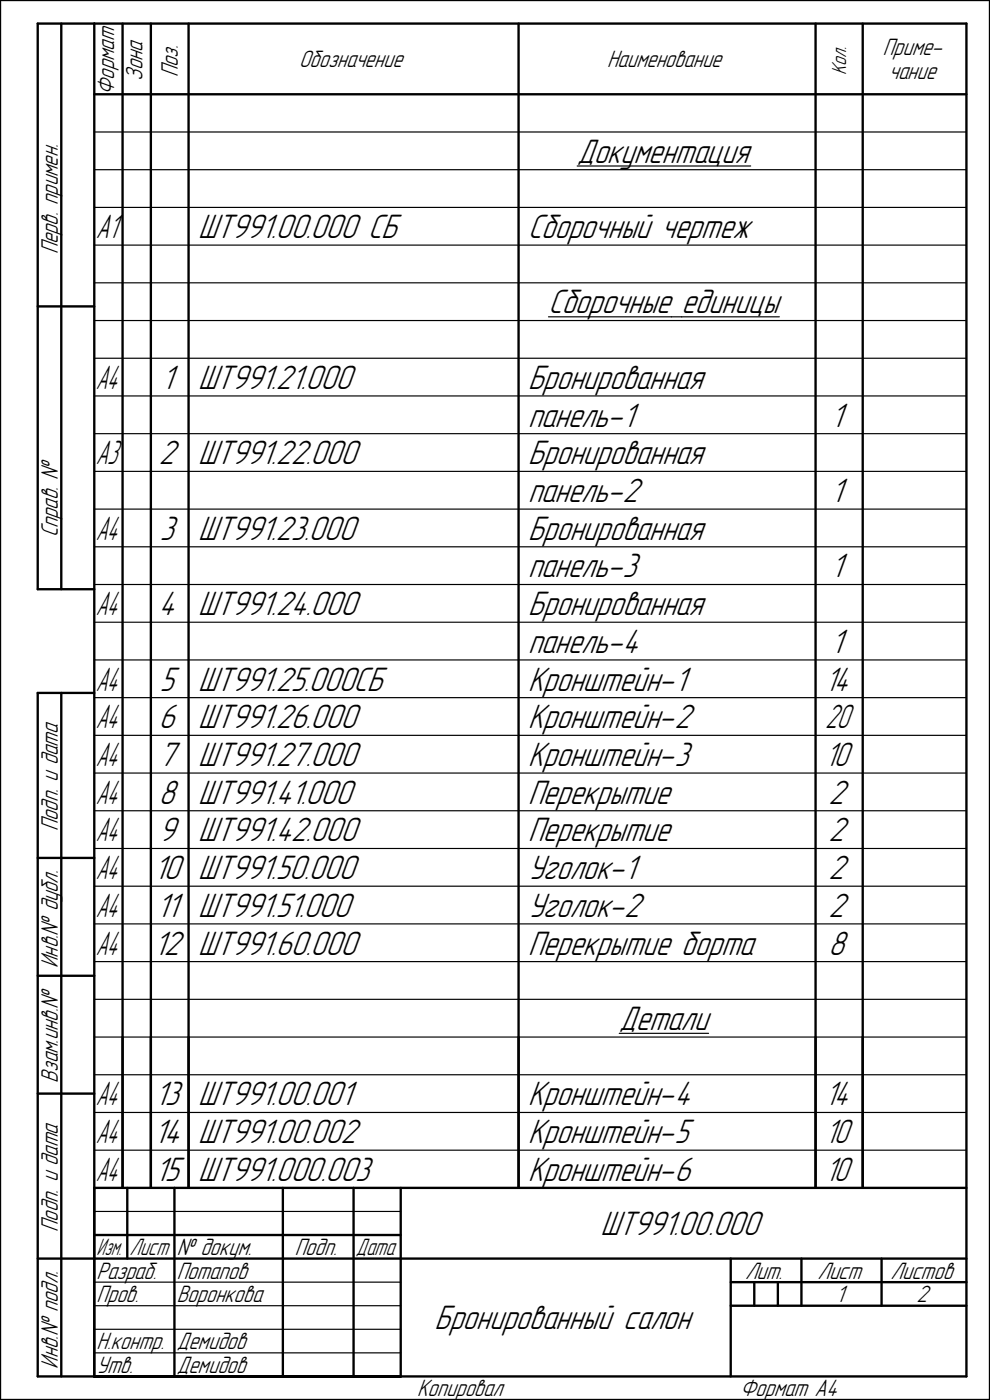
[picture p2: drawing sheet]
<svg xmlns="http://www.w3.org/2000/svg" width="210mm" height="297mm" viewBox="0 0 210 297" stroke-linecap="round" stroke-linejoin="round" font-family="sans-serif">
<defs><g id="words">
<g font-size="6.7">
<text x="122.4" y="34.5">Документация</text>
<text x="20.3" y="50.5">A1</text>
<text x="42" y="50.5">ШТ991.00.000 СБ</text>
<text x="112" y="50.5">Сборочный чертеж</text>
<text x="116.3" y="66.5">Сборочные единицы</text>
<text x="20.3" y="82.5">A4</text>
<text x="34.3" y="82.5">1</text>
<text x="42" y="82.5">ШТ991.21.000</text>
<text x="112" y="82.5">Бронированная</text>
<text x="112" y="90.5">панель-1</text>
<text x="176.3" y="90.5">1</text>
<text x="20.3" y="98.5">A3</text>
<text x="33.7" y="98.5">2</text>
<text x="42" y="98.5">ШТ991.22.000</text>
<text x="112" y="98.5">Бронированная</text>
<text x="112" y="106.5">панель-2</text>
<text x="176.3" y="106.5">1</text>
<text x="20.3" y="114.5">A4</text>
<text x="33.9" y="114.5">3</text>
<text x="42" y="114.5">ШТ991.23.000</text>
<text x="112" y="114.5">Бронированная</text>
<text x="112" y="122.5">панель-3</text>
<text x="176.3" y="122.5">1</text>
<text x="20.3" y="130.5">A4</text>
<text x="33.7" y="130.5">4</text>
<text x="42" y="130.5">ШТ991.24.000</text>
<text x="112" y="130.5">Бронированная</text>
<text x="112" y="138.5">панель-4</text>
<text x="176.3" y="138.5">1</text>
<text x="20.3" y="146.5">A4</text>
<text x="33.9" y="146.5">5</text>
<text x="42" y="146.5">ШТ991.25.000СБ</text>
<text x="112" y="146.5">Кронштейн-1</text>
<text x="175" y="146.5">14</text>
<text x="20.3" y="154.5">A4</text>
<text x="33.7" y="154.5">6</text>
<text x="42" y="154.5">ШТ991.26.000</text>
<text x="112" y="154.5">Кронштейн-2</text>
<text x="175" y="154.5">20</text>
<text x="20.3" y="162.5">A4</text>
<text x="33.7" y="162.5">7</text>
<text x="42" y="162.5">ШТ991.27.000</text>
<text x="112" y="162.5">Кронштейн-3</text>
<text x="175" y="162.5">10</text>
<text x="20.3" y="170.5">A4</text>
<text x="33.7" y="170.5">8</text>
<text x="42" y="170.5">ШТ991.41.000</text>
<text x="112" y="170.5">Перекрытие</text>
<text x="175.7" y="170.5">2</text>
<text x="20.3" y="178.5">A4</text>
<text x="33.7" y="178.5">9</text>
<text x="42" y="178.5">ШТ991.42.000</text>
<text x="112" y="178.5">Перекрытие</text>
<text x="175.7" y="178.5">2</text>
<text x="20.3" y="186.5">A4</text>
<text x="32.7" y="186.5">10</text>
<text x="42" y="186.5">ШТ991.50.000</text>
<text x="112" y="186.5">Уголок-1</text>
<text x="175.7" y="186.5">2</text>
<text x="20.3" y="194.5">A4</text>
<text x="33.2" y="194.5">11</text>
<text x="42" y="194.5">ШТ991.51.000</text>
<text x="112" y="194.5">Уголок-2</text>
<text x="175.7" y="194.5">2</text>
<text x="20.3" y="202.5">A4</text>
<text x="32.7" y="202.5">12</text>
<text x="42" y="202.5">ШТ991.60.000</text>
<text x="112" y="202.5">Перекрытие борта</text>
<text x="175.7" y="202.5">8</text>
<text x="131.4" y="218.5">Детали</text>
<text x="20.3" y="234.5">A4</text>
<text x="32.8" y="234.5">13</text>
<text x="42" y="234.5">ШТ991.00.001</text>
<text x="112" y="234.5">Кронштейн-4</text>
<text x="175" y="234.5">14</text>
<text x="20.3" y="242.5">A4</text>
<text x="32.7" y="242.5">14</text>
<text x="42" y="242.5">ШТ991.00.002</text>
<text x="112" y="242.5">Кронштейн-5</text>
<text x="175" y="242.5">10</text>
<text x="20.3" y="250.5">A4</text>
<text x="32.8" y="250.5">15</text>
<text x="42" y="250.5">ШТ991.000.003</text>
<text x="112" y="250.5">Кронштейн-6</text>
<text x="175" y="250.5">10</text>
<text x="127.4" y="262">ШТ991.00.000</text>
<text x="92.2" y="282">Бронированный салон</text>
</g>
<g font-size="4.7">
<text x="187.3" y="11.7">Приме-</text>
<text x="30.3" y="17.1" transform="rotate(-90 30.3 17.1)">Зона</text>
<text x="37.7" y="16.4" transform="rotate(-90 37.7 16.4)">Поз.</text>
<text x="63.5" y="14.3">Обозначение</text>
<text x="128.8" y="14.3">Наименование</text>
<text x="188.5" y="16.8">чание</text>
<text x="24.3" y="20.1" transform="rotate(-90 24.3 20.1)">Формат</text>
<text x="12.2" y="54" transform="rotate(-90 12.2 54)">Перв. примен.</text>
<text x="12.2" y="114" transform="rotate(-90 12.2 114)">Справ. №</text>
<text x="12.2" y="176.4" transform="rotate(-90 12.2 176.4)">Подп. и дата</text>
<text x="12.2" y="205.3" transform="rotate(-90 12.2 205.3)">Инв.№ дубл.</text>
<text x="12.2" y="229.7" transform="rotate(-90 12.2 229.7)">Взам.инв.№</text>
<text x="12.2" y="261.4" transform="rotate(-90 12.2 261.4)">Подп. и дата</text>
<text x="20.5" y="266.3">Изм.</text>
<text x="27.5" y="266.3">Лист</text>
<text x="37.5" y="266.3">№ докум.</text>
<text x="62.5" y="266.3">Подп.</text>
<text x="75.5" y="266.3">Дата</text>
<text x="20.5" y="271.3">Разраб.</text>
<text x="37.5" y="271.3">Потапов</text>
<text x="158" y="271.3">Лит.</text>
<text x="173.4" y="271.3">Лист</text>
<text x="188.9" y="271.3">Листов</text>
<text x="20.5" y="276.3">Пров.</text>
<text x="37.5" y="276.3">Воронкова</text>
<text x="177.3" y="276.3">1</text>
<text x="194.4" y="276.3">2</text>
<text x="20.5" y="286.3">Н.контр.</text>
<text x="37.5" y="286.3">Демидов</text>
<text x="12.2" y="290.3" transform="rotate(-90 12.2 290.3)">Инв.№ подл.</text>
<text x="20.5" y="291.3">Утв.</text>
<text x="37.5" y="291.3">Демидов</text>
<text x="88.5" y="296.3">Копировал</text>
<text x="157" y="296.3">Формат A4</text>
</g>
<text font-size="4" x="179.5" y="15.9" transform="rotate(-90 179.5 15.9)">Кол.</text>
</g></defs>
<g fill="none" stroke="#000" stroke-width=".25">
<path d="M20 28h185M20 36h185M122.4 35.2h36.8M20 44h185M20 52h185M20 60h185M20 68h185M20 76h185M116.3 67.2h49M20 84h185M20 92h185M20 100h185"/>
<path d="M20 108h185M20 116h185M20 124h185M20 132h185M20 140h185M20 148h185M20 156h185M20 164h185M20 172h185M20 180h185M20 188h185M20 196h185"/>
<path d="M20 204h185M20 212h185M131.4 219.2h18.9M20 220h185M20 228h185M20 236h185M20 257h65M20 244h185M20 277h65M20 272h65M20 282h65M20 287h65"/>
</g>
<g fill="none" stroke="#000" stroke-width=".5">
<path d="M0 0h210v297h-210zM13 5v120M20 5v287M26 5v247M32 5v247M40 5v247M110 5v247M173 5v247M183 5v247M20 20h185M8 65h12M20 125h-12v-120h197v287h-197v-145h12"/>
<path d="M13 147v145M8 182h12M8 207h12M8 232h12M20 252h185M27 252v15M37 252v40M60 252v40M75 252v40M85 252v40M8 267h197M20 262h65"/>
<path d="M155 272h50M155 267v25M155 277h50M160 272v5M165 272v5M170 267v10M187 267v10"/>
</g>
<use href="#words"/>
</svg>
